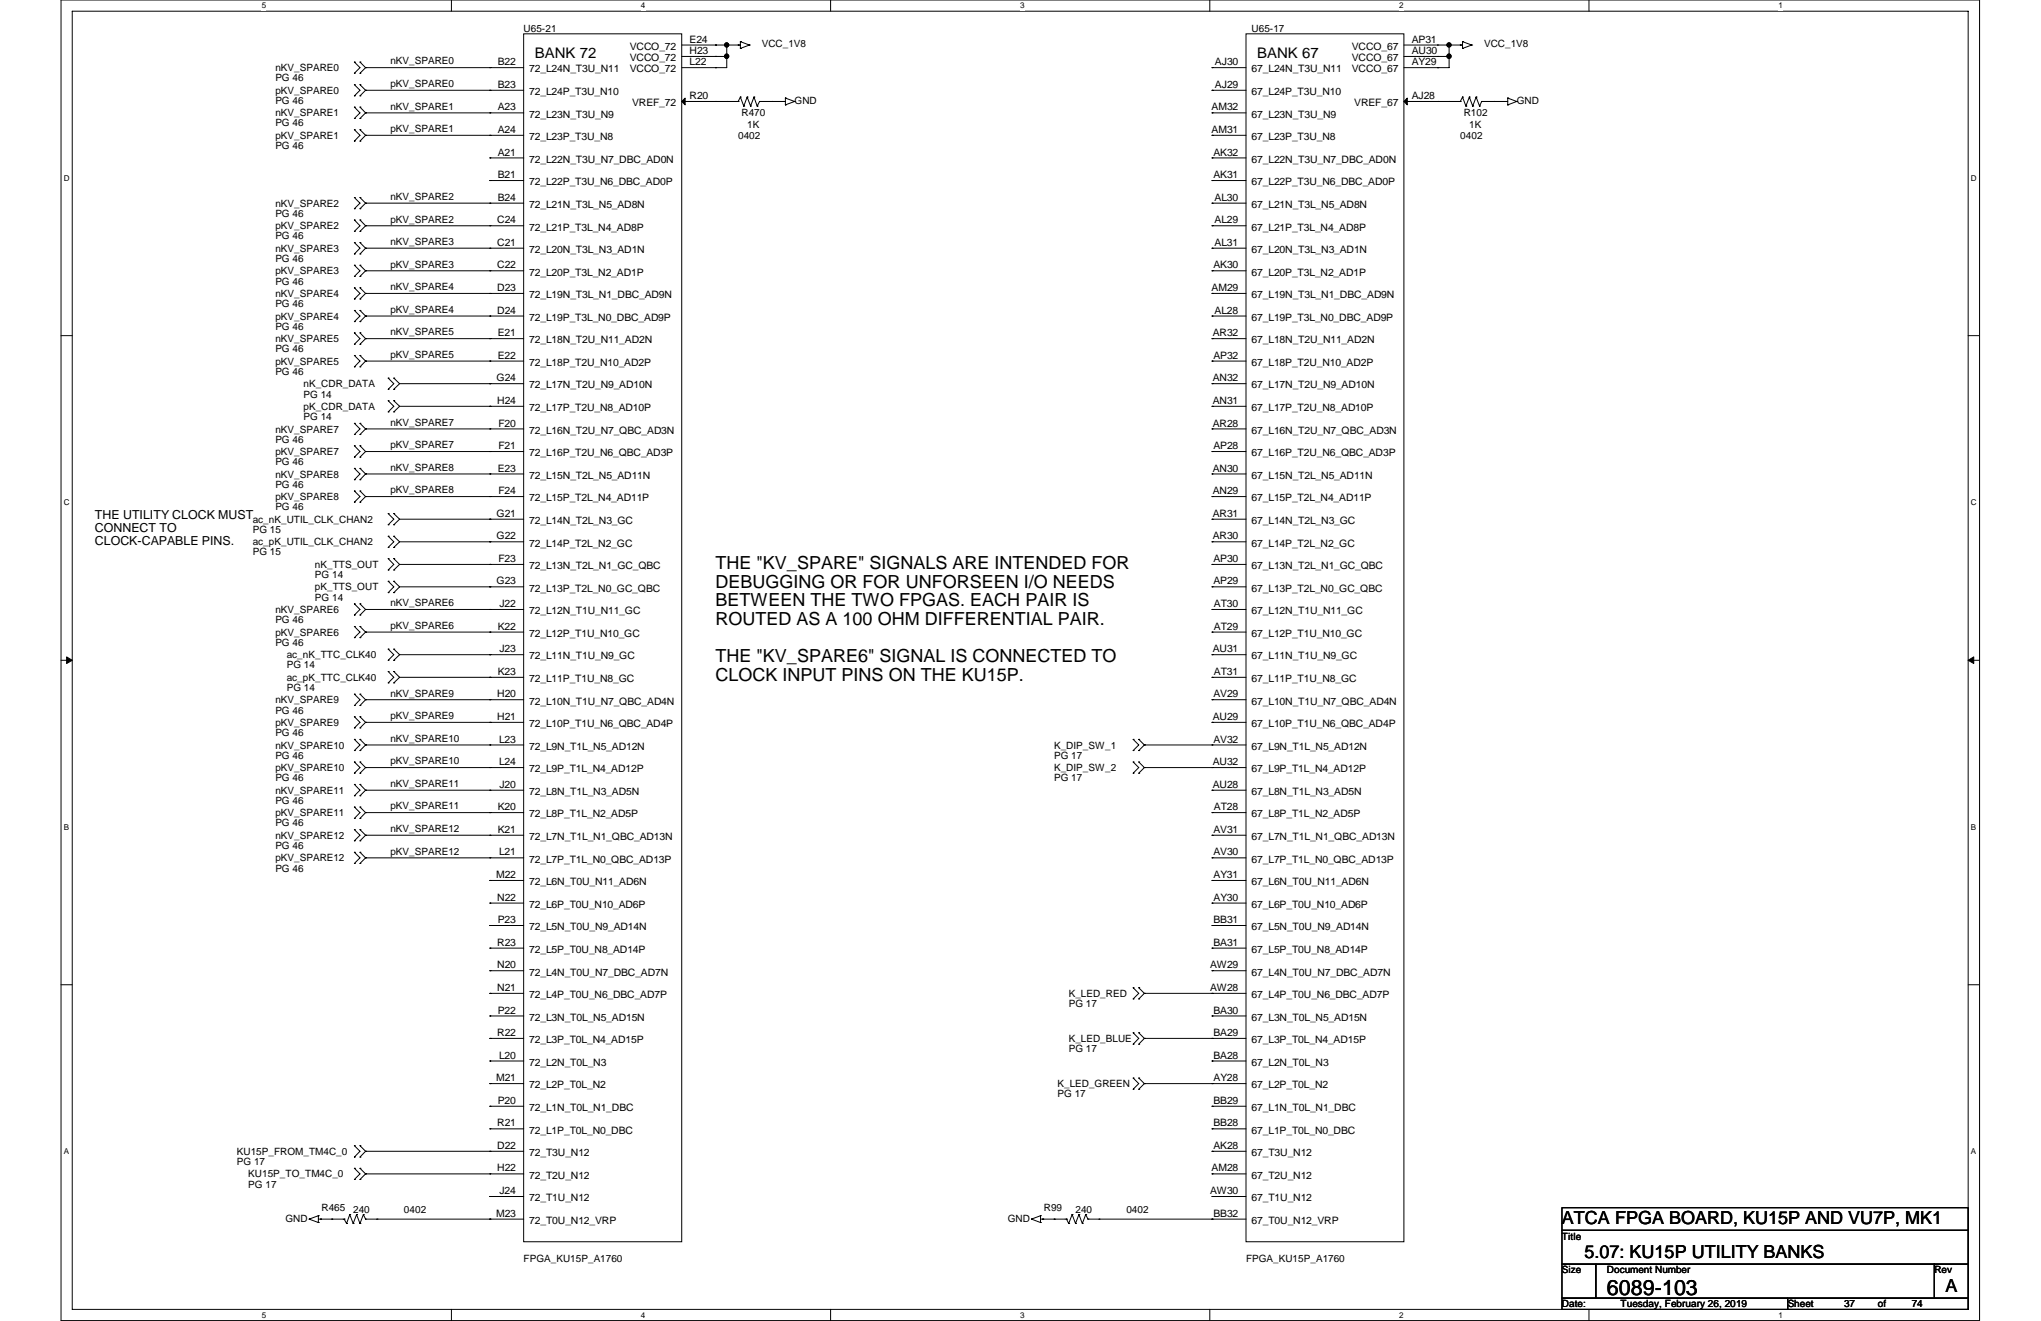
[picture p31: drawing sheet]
<svg xmlns="http://www.w3.org/2000/svg" width="432mm" height="279mm" viewBox="0 0 432 279" stroke-linecap="round" stroke-linejoin="round" font-family="sans-serif">
<defs><g id="words">
<text font-size="4.5" x="340" y="273.9">6089-103</text>
<g font-size="3.8">
<text x="151.4" y="120.4">THE &quot;KV_SPARE&quot; SIGNALS ARE INTENDED FOR</text>
<text x="151.4" y="124.3">DEBUGGING OR FOR UNFORSEEN I/O NEEDS</text>
<text x="151.4" y="128.2">BETWEEN THE TWO FPGAS. EACH PAIR IS</text>
<text x="151.4" y="132.2">ROUTED AS A 100 OHM DIFFERENTIAL PAIR.</text>
<text x="151.4" y="140">THE &quot;KV_SPARE6&quot; SIGNAL IS CONNECTED TO</text>
<text x="151.4" y="144">CLOCK INPUT PINS ON THE KU15P.</text>
<text x="330.5" y="258.8">ATCA FPGA BOARD, KU15P AND VU7P, MK1</text>
<text x="335.2" y="266">5.07: KU15P UTILITY BANKS</text>
<text x="411.6" y="273.2">A</text>
</g>
<g font-size="3.1">
<text x="113.2" y="12.3">BANK 72</text>
<text x="266" y="12.3">BANK 67</text>
</g>
<g font-size="2.6">
<text x="20.1" y="109.8">THE UTILITY CLOCK MUST</text>
<text x="20.1" y="112.5">CONNECT TO</text>
<text x="20.1" y="115.2">CLOCK-CAPABLE PINS.</text>
</g>
<g font-size="2.2">
<text x="133.2" y="10.5">VCCO_72</text>
<text x="145.9" y="9">E24</text>
<text x="145.9" y="11.4">H23</text>
<text x="286" y="10.5">VCCO_67</text>
<text x="298.7" y="9">AP31</text>
<text x="298.7" y="11.4">AU30</text>
<text x="105.3" y="13.8">B22</text>
<text x="112" y="15.3">72_L24N_T3U_N11</text>
<text x="133.2" y="13">VCCO_72</text>
<text x="133.2" y="15.3">VCCO_72</text>
<text x="145.9" y="13.8">L22</text>
<text x="257" y="13.8">AJ30</text>
<text x="264.8" y="15.3">67_L24N_T3U_N11</text>
<text x="286" y="13">VCCO_67</text>
<text x="286" y="15.3">VCCO_67</text>
<text x="298.7" y="13.8">AY29</text>
<text x="105.3" y="23.4">A23</text>
<text x="105.3" y="18.6">B23</text>
<text x="112" y="20.1">72_L24P_T3U_N10</text>
<text x="133.7" y="22.5">VREF_72</text>
<text x="145.9" y="21">R20</text>
<text x="256.3" y="23.4">AM32</text>
<text x="257" y="18.6">AJ29</text>
<text x="264.8" y="20.1">67_L24P_T3U_N10</text>
<text x="286.5" y="22.5">VREF_67</text>
<text x="298.7" y="21">AJ28</text>
<text x="105.3" y="28.1">A24</text>
<text x="112" y="24.9">72_L23N_T3U_N9</text>
<text x="112" y="29.6">72_L23P_T3U_N8</text>
<text x="256.3" y="28.1">AM31</text>
<text x="264.8" y="24.9">67_L23N_T3U_N9</text>
<text x="264.8" y="29.6">67_L23P_T3U_N8</text>
<text x="105.3" y="32.9">A21</text>
<text x="112" y="34.4">72_L22N_T3U_N7_DBC_AD0N</text>
<text x="256.7" y="32.9">AK32</text>
<text x="264.8" y="34.4">67_L22N_T3U_N7_DBC_AD0N</text>
<text x="105.3" y="37.7">B21</text>
<text x="112" y="39.2">72_L22P_T3U_N6_DBC_AD0P</text>
<text x="256.7" y="37.7">AK31</text>
<text x="264.8" y="39.2">67_L22P_T3U_N6_DBC_AD0P</text>
<text x="105.2" y="47.2">C24</text>
<text x="105.3" y="42.5">B24</text>
<text x="112" y="44">72_L21N_T3L_N5_AD8N</text>
<text x="257" y="42.5">AL30</text>
<text x="257" y="47.2">AL29</text>
<text x="264.8" y="44">67_L21N_T3L_N5_AD8N</text>
<text x="105.2" y="52">C21</text>
<text x="112" y="53.5">72_L20N_T3L_N3_AD1N</text>
<text x="112" y="48.8">72_L21P_T3L_N4_AD8P</text>
<text x="257" y="52">AL31</text>
<text x="264.8" y="53.5">67_L20N_T3L_N3_AD1N</text>
<text x="264.8" y="48.8">67_L21P_T3L_N4_AD8P</text>
<text x="105.2" y="56.8">C22</text>
<text x="112" y="58.3">72_L20P_T3L_N2_AD1P</text>
<text x="256.7" y="56.8">AK30</text>
<text x="264.8" y="58.3">67_L20P_T3L_N2_AD1P</text>
<text x="105.2" y="61.6">D23</text>
<text x="112" y="63.1">72_L19N_T3L_N1_DBC_AD9N</text>
<text x="256.3" y="61.6">AM29</text>
<text x="264.8" y="63.1">67_L19N_T3L_N1_DBC_AD9N</text>
<text x="105.2" y="66.3">D24</text>
<text x="105.3" y="71.1">E21</text>
<text x="112" y="67.9">72_L19P_T3L_N0_DBC_AD9P</text>
<text x="256.6" y="71.1">AR32</text>
<text x="257" y="66.3">AL28</text>
<text x="264.8" y="67.9">67_L19P_T3L_N0_DBC_AD9P</text>
<text x="105.3" y="75.9">E22</text>
<text x="112" y="72.6">72_L18N_T2U_N11_AD2N</text>
<text x="112" y="77.4">72_L18P_T2U_N10_AD2P</text>
<text x="256.7" y="75.9">AP32</text>
<text x="264.8" y="72.6">67_L18N_T2U_N11_AD2N</text>
<text x="264.8" y="77.4">67_L18P_T2U_N10_AD2P</text>
<text x="105.1" y="80.6">G24</text>
<text x="112" y="82.2">72_L17N_T2U_N9_AD10N</text>
<text x="256.6" y="80.6">AN32</text>
<text x="264.8" y="82.2">67_L17N_T2U_N9_AD10N</text>
<text x="105.2" y="85.4">H24</text>
<text x="112" y="87">72_L17P_T2U_N8_AD10P</text>
<text x="256.6" y="85.4">AN31</text>
<text x="264.8" y="87">67_L17P_T2U_N8_AD10P</text>
<text x="105.5" y="90.2">F20</text>
<text x="105.5" y="95">F21</text>
<text x="112" y="91.7">72_L16N_T2U_N7_QBC_AD3N</text>
<text x="256.6" y="90.2">AR28</text>
<text x="256.7" y="95">AP28</text>
<text x="264.8" y="91.7">67_L16N_T2U_N7_QBC_AD3N</text>
<text x="105.3" y="99.7">E23</text>
<text x="112" y="101.3">72_L15N_T2L_N5_AD11N</text>
<text x="112" y="96.5">72_L16P_T2U_N6_QBC_AD3P</text>
<text x="256.6" y="99.7">AN30</text>
<text x="264.8" y="101.3">67_L15N_T2L_N5_AD11N</text>
<text x="264.8" y="96.5">67_L16P_T2U_N6_QBC_AD3P</text>
<text x="105.5" y="104.5">F24</text>
<text x="112" y="106">72_L15P_T2L_N4_AD11P</text>
<text x="256.6" y="104.5">AN29</text>
<text x="264.8" y="106">67_L15P_T2L_N4_AD11P</text>
<text x="105.1" y="109.3">G21</text>
<text x="112" y="110.8">72_L14N_T2L_N3_GC</text>
<text x="256.6" y="109.3">AR31</text>
<text x="264.8" y="110.8">67_L14N_T2L_N3_GC</text>
<text x="105.1" y="114.1">G22</text>
<text x="105.5" y="118.9">F23</text>
<text x="112" y="115.6">72_L14P_T2L_N2_GC</text>
<text x="256.6" y="114.1">AR30</text>
<text x="256.7" y="118.9">AP30</text>
<text x="264.8" y="115.6">67_L14P_T2L_N2_GC</text>
<text x="105.1" y="123.6">G23</text>
<text x="112" y="120.4">72_L13N_T2L_N1_GC_QBC</text>
<text x="112" y="125.1">72_L13P_T2L_N0_GC_QBC</text>
<text x="256.7" y="123.6">AP29</text>
<text x="264.8" y="120.4">67_L13N_T2L_N1_GC_QBC</text>
<text x="264.8" y="125.1">67_L13P_T2L_N0_GC_QBC</text>
<text x="105.7" y="128.4">J22</text>
<text x="112" y="129.9">72_L12N_T1U_N11_GC</text>
<text x="256.8" y="128.4">AT30</text>
<text x="264.8" y="129.9">67_L12N_T1U_N11_GC</text>
<text x="105.3" y="133.2">K22</text>
<text x="105.7" y="138">J23</text>
<text x="112" y="134.7">72_L12P_T1U_N10_GC</text>
<text x="256.6" y="138">AU31</text>
<text x="256.8" y="133.2">AT29</text>
<text x="264.8" y="134.7">67_L12P_T1U_N10_GC</text>
<text x="105.3" y="142.7">K23</text>
<text x="112" y="139.5">72_L11N_T1U_N9_GC</text>
<text x="256.8" y="142.7">AT31</text>
<text x="264.8" y="139.5">67_L11N_T1U_N9_GC</text>
<text x="105.2" y="147.5">H20</text>
<text x="112" y="149">72_L10N_T1U_N7_QBC_AD4N</text>
<text x="112" y="144.3">72_L11P_T1U_N8_GC</text>
<text x="256.7" y="147.5">AV29</text>
<text x="264.8" y="149">67_L10N_T1U_N7_QBC_AD4N</text>
<text x="264.8" y="144.3">67_L11P_T1U_N8_GC</text>
<text x="105.2" y="152.3">H21</text>
<text x="112" y="153.8">72_L10P_T1U_N6_QBC_AD4P</text>
<text x="256.6" y="152.3">AU29</text>
<text x="264.8" y="153.8">67_L10P_T1U_N6_QBC_AD4P</text>
<text x="105.6" y="157.1">L23</text>
<text x="105.6" y="161.8">L24</text>
<text x="112" y="158.6">72_L9N_T1L_N5_AD12N</text>
<text x="256.6" y="161.8">AU32</text>
<text x="256.7" y="157.1">AV32</text>
<text x="264.8" y="158.6">67_L9N_T1L_N5_AD12N</text>
<text x="105.7" y="166.6">J20</text>
<text x="112" y="163.4">72_L9P_T1L_N4_AD12P</text>
<text x="256.6" y="166.6">AU28</text>
<text x="264.8" y="163.4">67_L9P_T1L_N4_AD12P</text>
<text x="105.3" y="171.4">K20</text>
<text x="112" y="168.1">72_L8N_T1L_N3_AD5N</text>
<text x="112" y="172.9">72_L8P_T1L_N2_AD5P</text>
<text x="256.8" y="171.4">AT28</text>
<text x="264.8" y="168.1">67_L8N_T1L_N3_AD5N</text>
<text x="264.8" y="172.9">67_L8P_T1L_N2_AD5P</text>
<text x="105.3" y="176.1">K21</text>
<text x="112" y="177.7">72_L7N_T1L_N1_QBC_AD13N</text>
<text x="256.7" y="176.1">AV31</text>
<text x="264.8" y="177.7">67_L7N_T1L_N1_QBC_AD13N</text>
<text x="104.9" y="185.7">M22</text>
<text x="105.6" y="180.9">L21</text>
<text x="112" y="182.5">72_L7P_T1L_N0_QBC_AD13P</text>
<text x="256.7" y="180.9">AV30</text>
<text x="256.8" y="185.7">AY31</text>
<text x="264.8" y="182.5">67_L7P_T1L_N0_QBC_AD13P</text>
<text x="105.2" y="190.5">N22</text>
<text x="112" y="187.2">72_L6N_T0U_N11_AD6N</text>
<text x="256.8" y="190.5">AY30</text>
<text x="264.8" y="187.2">67_L6N_T0U_N11_AD6N</text>
<text x="105.3" y="195.2">P23</text>
<text x="112" y="196.8">72_L5N_T0U_N9_AD14N</text>
<text x="112" y="192">72_L6P_T0U_N10_AD6P</text>
<text x="256.7" y="195.2">BB31</text>
<text x="264.8" y="196.8">67_L5N_T0U_N9_AD14N</text>
<text x="264.8" y="192">67_L6P_T0U_N10_AD6P</text>
<text x="105.2" y="200">R23</text>
<text x="112" y="201.5">72_L5P_T0U_N8_AD14P</text>
<text x="256.7" y="200">BA31</text>
<text x="264.8" y="201.5">67_L5P_T0U_N8_AD14P</text>
<text x="105.2" y="204.8">N20</text>
<text x="105.2" y="209.6">N21</text>
<text x="112" y="206.3">72_L4N_T0U_N7_DBC_AD7N</text>
<text x="256" y="204.8">AW29</text>
<text x="256" y="209.6">AW28</text>
<text x="264.8" y="206.3">67_L4N_T0U_N7_DBC_AD7N</text>
<text x="105.3" y="214.4">P22</text>
<text x="112" y="215.9">72_L3N_T0L_N5_AD15N</text>
<text x="112" y="211.1">72_L4P_T0U_N6_DBC_AD7P</text>
<text x="256.7" y="214.4">BA30</text>
<text x="264.8" y="215.9">67_L3N_T0L_N5_AD15N</text>
<text x="264.8" y="211.1">67_L4P_T0U_N6_DBC_AD7P</text>
<text x="105.2" y="219.1">R22</text>
<text x="112" y="220.6">72_L3P_T0L_N4_AD15P</text>
<text x="256.7" y="219.1">BA29</text>
<text x="264.8" y="220.6">67_L3P_T0L_N4_AD15P</text>
<text x="105.6" y="223.9">L20</text>
<text x="112" y="225.4">72_L2N_T0L_N3</text>
<text x="256.7" y="223.9">BA28</text>
<text x="264.8" y="225.4">67_L2N_T0L_N3</text>
<text x="104.9" y="228.7">M21</text>
<text x="105.3" y="233.5">P20</text>
<text x="112" y="230.2">72_L2P_T0L_N2</text>
<text x="256.7" y="233.5">BB29</text>
<text x="256.8" y="228.7">AY28</text>
<text x="264.8" y="230.2">67_L2P_T0L_N2</text>
<text x="105.2" y="238.3">R21</text>
<text x="112" y="235">72_L1N_T0L_N1_DBC</text>
<text x="112" y="239.8">72_L1P_T0L_N0_DBC</text>
<text x="256.7" y="238.3">BB28</text>
<text x="264.8" y="235">67_L1N_T0L_N1_DBC</text>
<text x="264.8" y="239.8">67_L1P_T0L_N0_DBC</text>
<text x="105.2" y="243">D22</text>
<text x="112" y="244.5">72_T3U_N12</text>
<text x="256.7" y="243">AK28</text>
<text x="264.8" y="244.5">67_T3U_N12</text>
<text x="105.2" y="247.8">H22</text>
<text x="112" y="249.3">72_T2U_N12</text>
<text x="256.3" y="247.8">AM28</text>
<text x="264.8" y="249.3">67_T2U_N12</text>
<text x="104.9" y="257.3">M23</text>
<text x="105.7" y="252.6">J24</text>
<text x="112" y="254.1">72_T1U_N12</text>
<text x="256" y="252.6">AW30</text>
<text x="256.7" y="257.3">BB32</text>
<text x="264.8" y="254.1">67_T1U_N12</text>
<text x="112" y="258.9">72_T0U_N12_VRP</text>
<text x="264.8" y="258.9">67_T0U_N12_VRP</text>
</g>
<g font-size="2.1">
<text x="110.8" y="6.7">U65-21</text>
<text x="161.2" y="10">VCC_1V8</text>
<text x="264.8" y="6.7">U65-17</text>
<text x="314" y="10">VCC_1V8</text>
<text x="58.3" y="15.1">nKV_SPARE0</text>
<text x="58.3" y="17.2">PG 46</text>
<text x="82.6" y="13.6">nKV_SPARE0</text>
<text x="58.3" y="19.9">pKV_SPARE0</text>
<text x="58.3" y="22">PG 46</text>
<text x="82.6" y="18.4">pKV_SPARE0</text>
<text x="82.6" y="23.2">nKV_SPARE1</text>
<text x="168.1" y="22">GND</text>
<text x="320.9" y="22">GND</text>
<text x="58.3" y="24.6">nKV_SPARE1</text>
<text x="58.3" y="26.8">PG 46</text>
<text x="58.3" y="29.4">pKV_SPARE1</text>
<text x="82.6" y="27.9">pKV_SPARE1</text>
<text x="156.2" y="29.4">0402</text>
<text x="156.9" y="24.6">R470</text>
<text x="158.1" y="27">1K</text>
<text x="308.9" y="29.4">0402</text>
<text x="309.7" y="24.6">R102</text>
<text x="310.9" y="27">1K</text>
<text x="58.3" y="31.5">PG 46</text>
<text x="58.3" y="43.7">nKV_SPARE2</text>
<text x="58.3" y="45.8">PG 46</text>
<text x="82.6" y="42.3">nKV_SPARE2</text>
<text x="82.6" y="47.1">pKV_SPARE2</text>
<text x="58.3" y="48.5">pKV_SPARE2</text>
<text x="58.3" y="50.6">PG 46</text>
<text x="58.3" y="53.3">nKV_SPARE3</text>
<text x="82.6" y="51.8">nKV_SPARE3</text>
<text x="58.3" y="55.4">PG 46</text>
<text x="58.3" y="58">pKV_SPARE3</text>
<text x="82.6" y="56.6">pKV_SPARE3</text>
<text x="58.3" y="60.2">PG 46</text>
<text x="58.3" y="62.8">nKV_SPARE4</text>
<text x="58.3" y="65">PG 46</text>
<text x="82.6" y="61.4">nKV_SPARE4</text>
<text x="58.3" y="67.6">pKV_SPARE4</text>
<text x="58.3" y="69.7">PG 46</text>
<text x="82.6" y="66.2">pKV_SPARE4</text>
<text x="82.6" y="71">nKV_SPARE5</text>
<text x="58.3" y="72.3">nKV_SPARE5</text>
<text x="58.3" y="74.5">PG 46</text>
<text x="58.3" y="77.1">pKV_SPARE5</text>
<text x="82.6" y="75.7">pKV_SPARE5</text>
<text x="58.3" y="79.3">PG 46</text>
<text x="64.2" y="81.9">nK_CDR_DATA</text>
<text x="64.2" y="84.1">PG 14</text>
<text x="64.2" y="86.7">pK_CDR_DATA</text>
<text x="64.2" y="88.9">PG 14</text>
<text x="58.3" y="91.5">nKV_SPARE7</text>
<text x="58.3" y="93.6">PG 46</text>
<text x="82.6" y="90">nKV_SPARE7</text>
<text x="82.6" y="94.8">pKV_SPARE7</text>
<text x="58.3" y="96.2">pKV_SPARE7</text>
<text x="58.3" y="98.4">PG 46</text>
<text x="58.3" y="101">nKV_SPARE8</text>
<text x="82.6" y="99.6">nKV_SPARE8</text>
<text x="58.3" y="103.2">PG 46</text>
<text x="58.3" y="105.8">pKV_SPARE8</text>
<text x="58.3" y="107.9">PG 46</text>
<text x="82.6" y="104.4">pKV_SPARE8</text>
<text x="53.5" y="110.6">ac_nK_UTIL_CLK_CHAN2</text>
<text x="53.5" y="112.7">PG 15</text>
<text x="53.5" y="115.4">ac_pK_UTIL_CLK_CHAN2</text>
<text x="53.5" y="117.5">PG 15</text>
<text x="66.6" y="120.1">nK_TTS_OUT</text>
<text x="66.6" y="122.3">PG 14</text>
<text x="66.6" y="124.9">pK_TTS_OUT</text>
<text x="58.3" y="129.7">nKV_SPARE6</text>
<text x="58.3" y="131.8">PG 46</text>
<text x="66.6" y="127">PG 14</text>
<text x="82.6" y="128.2">nKV_SPARE6</text>
<text x="58.3" y="134.5">pKV_SPARE6</text>
<text x="58.3" y="136.6">PG 46</text>
<text x="82.6" y="133">pKV_SPARE6</text>
<text x="60.7" y="139.2">ac_nK_TTC_CLK40</text>
<text x="60.7" y="141.4">PG 14</text>
<text x="60.7" y="144">ac_pK_TTC_CLK40</text>
<text x="58.3" y="148.8">nKV_SPARE9</text>
<text x="60.7" y="146.1">PG 14</text>
<text x="82.6" y="147.3">nKV_SPARE9</text>
<text x="58.3" y="150.9">PG 46</text>
<text x="58.3" y="153.5">pKV_SPARE9</text>
<text x="58.3" y="155.7">PG 46</text>
<text x="82.6" y="152.1">pKV_SPARE9</text>
<text x="58.3" y="158.3">nKV_SPARE10</text>
<text x="58.3" y="160.5">PG 46</text>
<text x="82.6" y="156.9">nKV_SPARE10</text>
<text x="82.6" y="161.7">pKV_SPARE10</text>
<text x="223" y="158.3">K_DIP_SW_1</text>
<text x="223" y="160.5">PG 17</text>
<text x="58.3" y="163.1">pKV_SPARE10</text>
<text x="58.3" y="165.2">PG 46</text>
<text x="58.3" y="167.9">nKV_SPARE11</text>
<text x="82.6" y="166.5">nKV_SPARE11</text>
<text x="223" y="163.1">K_DIP_SW_2</text>
<text x="223" y="165.2">PG 17</text>
<text x="58.3" y="170">PG 46</text>
<text x="58.3" y="172.6">pKV_SPARE11</text>
<text x="82.6" y="171.2">pKV_SPARE11</text>
<text x="58.3" y="174.8">PG 46</text>
<text x="58.3" y="177.4">nKV_SPARE12</text>
<text x="58.3" y="179.6">PG 46</text>
<text x="82.6" y="176">nKV_SPARE12</text>
<text x="58.3" y="182.2">pKV_SPARE12</text>
<text x="58.3" y="184.4">PG 46</text>
<text x="82.6" y="180.8">pKV_SPARE12</text>
<text x="226.1" y="210.9">K_LED_RED</text>
<text x="226.1" y="213">PG 17</text>
<text x="226.1" y="220.4">K_LED_BLUE</text>
<text x="226.1" y="222.5">PG 17</text>
<text x="223.7" y="230">K_LED_GREEN</text>
<text x="223.7" y="232.1">PG 17</text>
<text x="50.1" y="244.3">KU15P_FROM_TM4C_0</text>
<text x="50.1" y="246.4">PG 17</text>
<text x="52.5" y="249">KU15P_TO_TM4C_0</text>
<text x="52.5" y="251.2">PG 17</text>
<text x="68" y="256.2">R465</text>
<text x="74.7" y="256.5">240</text>
<text x="85.5" y="256.5">0402</text>
<text x="220.9" y="256.2">R99</text>
<text x="227.5" y="256.5">240</text>
<text x="238.3" y="256.5">0402</text>
<text x="60.4" y="258.4">GND</text>
<text x="213.2" y="258.4">GND</text>
<text x="330.5" y="262.2">Title</text>
<text x="110.8" y="267">FPGA_KU15P_A1760</text>
<text x="263.6" y="267">FPGA_KU15P_A1760</text>
<text x="330.5" y="269.3">Size</text>
<text x="340" y="269.3">Document Number</text>
<text x="409.2" y="269.3">Rev</text>
<text x="330.5" y="276.5">Date:</text>
<text x="342.9" y="276.5">Tuesday, February 26, 2019</text>
<text x="378.2" y="276.5">Sheet</text>
<text x="390.1" y="276.5">37</text>
<text x="397.3" y="276.5">of</text>
<text x="404.5" y="276.5">74</text>
</g>
<g font-size="1.7">
<text x="55.4" y="1.8">5</text>
<text x="135.6" y="1.8">4</text>
<text x="215.8" y="1.8">3</text>
<text x="296" y="1.8">2</text>
<text x="376.3" y="1.8">1</text>
<text x="13.5" y="38.2">D</text>
<text x="417" y="38.2">D</text>
<text x="13.5" y="106.8">C</text>
<text x="417" y="106.8">C</text>
<text x="13.5" y="175.5">B</text>
<text x="417" y="175.5">B</text>
<text x="13.5" y="244.1">A</text>
<text x="417" y="244.1">A</text>
<text x="55.4" y="278.7">5</text>
<text x="135.6" y="278.7">4</text>
<text x="215.8" y="278.7">3</text>
<text x="296" y="278.7">2</text>
<text x="376.3" y="278.7">1</text>
</g>
</g></defs>
<path d="M12.9 0h405.9v279.3h-405.9zM15.3 2.4h401.1v274.5h-401.1z" fill="none" stroke="#000" stroke-width=".21"/>
<g fill="#fff">
<path d="M55.4 .3h.9v1.9h-.9z"/>
<path d="M55.4 277.2h.9v1.9h-.9z"/>
</g>
<path d="M95.5 0v2.4M95.5 276.9v2.4" fill="none" stroke="#000" stroke-width=".21"/>
<g fill="#fff">
<path d="M135.6 .3h.9v1.9h-.9z"/>
<path d="M135.6 277.2h.9v1.9h-.9z"/>
</g>
<path d="M175.7 0v2.4M175.7 276.9v2.4" fill="none" stroke="#000" stroke-width=".21"/>
<g fill="#fff">
<path d="M215.8 .3h.9v1.9h-.9z"/>
<path d="M215.8 277.2h.9v1.9h-.9z"/>
</g>
<path d="M255.9 0v2.4M255.9 276.9v2.4" fill="none" stroke="#000" stroke-width=".21"/>
<g fill="#fff">
<path d="M296 .3h1v1.9h-1z"/>
<path d="M296 277.2h1v1.9h-1z"/>
</g>
<path d="M336.2 0v2.4M336.2 276.9v2.4" fill="none" stroke="#000" stroke-width=".21"/>
<g fill="#fff">
<path d="M376.3 .3h.9v1.9h-.9z"/>
<path d="M376.3 277.2h.9v1.9h-.9z"/>
<path d="M13.5 36.7h1.2v1.9h-1.2z"/>
<path d="M417 36.7h1.2v1.9h-1.2z"/>
<path d="M13.5 105.3h1.2v1.9h-1.2z"/>
<path d="M417 105.3h1.2v1.9h-1.2z"/>
</g>
<path d="M12.9 71h2.4M416.4 71h2.4" fill="none" stroke="#000" stroke-width=".21"/>
<g fill="#fff">
<path d="M13.5 173.9h1.1v2h-1.1z"/>
<path d="M417 173.9h1.1v2h-1.1z"/>
</g>
<path d="M12.9 139.7h2.4M416.4 139.7h2.4" fill="none" stroke="#000" stroke-width=".21"/>
<path d="M14.1 138.9v1.4l1.2-.6zM416.4 139.7l1.2 .6v-1.4z" fill="#000" stroke="#000" stroke-width=".21"/>
<g fill="#fff">
<path d="M13.5 242.6h1.1v1.9h-1.1z"/>
<path d="M417 242.6h1.1v1.9h-1.1z"/>
</g>
<g fill="none" stroke="#000" stroke-width=".21">
<path d="M75 15.5h.1M75 13.1h.1M75 17.9h.1M75 13.1l1.2 1.2-1.2 1.2M75 17.9l1.2 1.2-1.2 1.2M76.2 13.1h.1M76.2 15.5h.1M76.2 17.9h.1M76.2 13.1l1.1 1.2M76.2 17.9l1.1 1.2M77.3 14.3h.1M77.3 14.3h33.5"/>
<path d="M77.3 14.3l-1.1 1.2M77.3 19.1l-1.1 1.2M77.3 19.1h.1M77.3 19.1h33.5M103.6 14.3h.1M103.6 19.1h.1M110.8 7.2h33.4v255.4h-33.4zM144.2 11.9h9.6M151.4 9.5h.1M151.4 11.9h.1M151.4 14.3h.1M153.8 9.5h.1"/>
<path d="M153.8 11.9h.1M153.8 9.5v4.8h-9.6M156.2 9.5h.1M156.6 8.8h.1M156.6 10.2h.1M156.6 8.8v1.4M156.6 9.5h-12.4M156.6 8.8l1.9 .7M158.5 9.5h.1M158.5 9.5l-1.9 .7M256.4 14.3h.1M256.4 19.1h.1"/>
<path d="M256.4 14.3h7.2M256.4 19.1h7.2M263.6 7.2h33.4v255.4h-33.4zM297 11.9h9.6M304.2 9.5h.1M304.2 11.9h.1M304.2 14.3h.1M306.6 11.9h.1M306.6 9.5h.1M306.6 9.5v4.8h-9.6M308.9 9.5h.1M309.4 8.8h.1"/>
<path d="M309.4 10.2h.1M309.4 9.5h-12.4M309.4 8.8v1.4M309.4 8.8l2 .7M311.4 9.5h.1M311.4 9.5l-2 .7M75 20.3h.1M75 25.1h.1M75 22.6h.1M75 29.8h.1M75 27.4h.1M75 22.6l1.2 1.3-1.2 1.2"/>
<path d="M75 27.4l1.2 1.2-1.2 1.2M76.2 20.3h.1M76.2 22.6h.1M76.2 25.1h.1M76.2 27.4h.1M76.2 29.8h.1M76.2 22.6l1.1 1.3M76.2 27.4l1.1 1.2M77.3 23.9h.1M77.3 23.9l-1.1 1.2M77.3 28.6l-1.1 1.2M77.3 28.6h.1"/>
<path d="M77.3 28.6h33.5M103.6 33.4h.1M103.6 38.2h.1M103.6 23.9h.1M103.6 28.6h.1M103.6 33.4h7.2M103.6 38.2h7.2M110.8 23.9h-33.5M144.2 21.5h12M151.4 21.5h.1M153.8 21.5h.1M156.2 21.5h.1"/>
<path d="M156.6 20.5h.1M156.6 20.5l.8 1.9M156.6 20.5l-.4 1M157.4 22.4h.1M158.1 20.5h.1M158.1 20.5l.7 1.9M158.1 20.5l-.7 1.9M158.8 22.4h.1M159.5 20.5h.1M159.5 20.5l.7 1.9M159.5 20.5l-.7 1.9M160.2 22.4h.1"/>
<path d="M160.7 21.5h.1M160.7 21.5h5.5M160.7 21.5l-.5 .9M163.3 21.5h.1M165.7 21.5h.1M166.2 20.7h.1M166.2 22.2h.1M166.2 20.7v1.5M166.2 20.7l1.9 .8M168.1 21.5h.1M168.1 21.5l-1.9 .7M256.4 33.4h.1"/>
<path d="M256.4 38.2h.1M256.4 23.9h.1M256.4 28.6h.1M256.4 33.4h7.2M256.4 38.2h7.2M256.4 23.9h7.2M256.4 28.6h7.2M297 21.5h11.9M304.2 21.5h.1M306.6 21.5h.1M308.9 21.5h.1M309.4 20.5h.1"/>
<path d="M309.4 20.5l.7 1.9M309.4 20.5l-.5 1M310.1 22.4h.1M310.9 20.5h.1M310.9 20.5l.7 1.9M310.9 20.5l-.8 1.9M311.6 22.4h.1M312.3 20.5h.1M312.3 20.5l.7 1.9M312.3 20.5l-.7 1.9M313 22.4h.1M313.5 21.5h.1"/>
<path d="M313.5 21.5h5.5M313.5 21.5l-.5 .9M316.1 21.5h.1M318.5 21.5h.1M319 20.7h.1M319 22.2h.1M319 20.7v1.5M319 20.7l1.9 .8M320.9 21.5h.1M320.9 21.5l-1.9 .7M75 44.2h.1M75 41.8h.1"/>
<path d="M75 48.9h.1M75 46.5h.1M75 53.7h.1M75 51.3h.1M75 58.5h.1M75 56.1h.1M75 41.8l1.2 1.2-1.2 1.2M75 46.5l1.2 1.3-1.2 1.1M75 51.3l1.2 1.2-1.2 1.2M75 56.1l1.2 1.2-1.2 1.2M76.2 41.8h.1M76.2 44.2h.1"/>
<path d="M76.2 46.5h.1M76.2 48.9h.1M76.2 51.3h.1M76.2 53.7h.1M76.2 56.1h.1M76.2 58.5h.1M76.2 41.8l1.1 1.2M76.2 46.5l1.1 1.3M76.2 51.3l1.1 1.2M76.2 56.1l1.1 1.2M77.3 43l-1.1 1.2M77.3 47.8l-1.1 1.1"/>
<path d="M77.3 52.5l-1.1 1.2M77.3 57.3l-1.1 1.2M77.3 43h.1M77.3 47.8h.1M77.3 52.5h.1M77.3 57.3h.1M77.3 52.5h33.5M77.3 57.3h33.5M77.3 43h33.5M77.3 47.8h33.5M103.6 52.5h.1M103.6 57.3h.1"/>
<path d="M103.6 43h.1M103.6 47.8h.1M256.4 52.5h.1M256.4 57.3h.1M256.4 43h.1M256.4 47.8h.1M256.4 52.5h7.2M256.4 57.3h7.2M256.4 43h7.2M256.4 47.8h7.2M75 63.2h.1M75 60.9h.1"/>
<path d="M75 68h.1M75 65.7h.1M75 72.8h.1M75 70.4h.1M75 77.6h.1M75 75.2h.1M75 60.9l1.2 1.2-1.2 1.1M75 65.7l1.2 1.1-1.2 1.2M75 70.4l1.2 1.2-1.2 1.2M75 75.2l1.2 1.2-1.2 1.2M76.2 60.9h.1M76.2 63.2h.1"/>
<path d="M76.2 65.7h.1M76.2 68h.1M76.2 70.4h.1M76.2 72.8h.1M76.2 75.2h.1M76.2 77.6h.1M76.2 60.9l1.1 1.2M76.2 65.7l1.1 1.1M76.2 70.4l1.1 1.2M76.2 75.2l1.1 1.2M77.3 62.1l-1.1 1.1M77.3 66.8l-1.1 1.2"/>
<path d="M77.3 71.6l-1.1 1.2M77.3 76.4l-1.1 1.2M77.3 62.1h.1M77.3 66.8h.1M77.3 71.6h.1M77.3 76.4h.1M77.3 71.6h33.5M77.3 76.4h33.5M77.3 62.1h33.5M77.3 66.8h33.5M82.1 80h.1M82.1 80l1.2 1.2-1.2 1.1"/>
<path d="M83.3 80h.1M83.3 80l1.2 1.2M103.6 71.6h.1M103.6 76.4h.1M103.6 62.1h.1M103.6 66.8h.1M256.4 71.6h.1M256.4 76.4h.1M256.4 62.1h.1M256.4 66.8h.1M256.4 71.6h7.2M256.4 76.4h7.2"/>
<path d="M256.4 62.1h7.2M256.4 66.8h7.2M75 91.9h.1M75 89.5h.1M75 96.7h.1M75 94.3h.1M75 99.1h.1M75 89.5l1.2 1.2-1.2 1.2M75 94.3l1.2 1.2-1.2 1.2M75 99.1l1.2 1.1-1.2 1.3M76.2 89.5h.1M76.2 91.9h.1"/>
<path d="M76.2 94.3h.1M76.2 96.7h.1M76.2 99.1h.1M76.2 89.5l1.1 1.2M76.2 94.3l1.1 1.2M76.2 99.1l1.1 1.1M77.3 90.7l-1.1 1.2M77.3 95.5l-1.1 1.2M77.3 90.7h.1M77.3 95.5h.1M77.3 90.7h33.5M77.3 95.5h33.5"/>
<path d="M82.1 82.3h.1M82.1 87.1h.1M82.1 84.8h.1M82.1 84.8l1.2 1.1-1.2 1.2M83.3 82.3h.1M83.3 84.8h.1M83.3 87.1h.1M83.3 84.8l1.2 1.1M84.5 81.2l-1.2 1.1M84.5 85.9l-1.2 1.2M103.6 90.7h.1M103.6 95.5h.1"/>
<path d="M103.6 81.2h.1M103.6 85.9h.1M110.8 81.2h-26.3M110.8 85.9h-26.3M256.4 90.7h.1M256.4 95.5h.1M256.4 81.2h.1M256.4 85.9h.1M256.4 90.7h7.2M256.4 95.5h7.2M256.4 81.2h7.2M256.4 85.9h7.2"/>
<path d="M75 101.5h.1M75 106.2h.1M75 103.8h.1M75 103.8l1.2 1.2-1.2 1.2M76.2 101.5h.1M76.2 103.8h.1M76.2 106.2h.1M76.2 103.8l1.1 1.2M77.3 100.2l-1.1 1.3M77.3 105l-1.1 1.2M77.3 100.2h.1M77.3 105h.1"/>
<path d="M77.3 100.2h33.5M77.3 105h33.5M82.1 111h.1M82.1 108.6h.1M82.1 115.8h.1M82.1 113.4h.1M82.1 118.2h.1M82.1 108.6l1.2 1.2-1.2 1.2M82.1 113.4l1.2 1.2-1.2 1.2M82.1 118.2l1.2 1.2-1.2 1.2M83.3 108.6h.1M83.3 111h.1"/>
<path d="M83.3 113.4h.1M83.3 115.8h.1M83.3 118.2h.1M83.3 108.6l1.2 1.2M83.3 113.4l1.2 1.2M83.3 118.2l1.2 1.2M84.5 109.8l-1.2 1.2M84.5 114.6l-1.2 1.2M84.5 119.4l-1.2 1.2M84.5 109.8h26.3M103.6 119.4h.1M103.6 109.8h.1"/>
<path d="M103.6 114.6h.1M103.6 100.2h.1M103.6 105h.1M110.8 119.4h-26.3M110.8 114.6h-26.3M256.4 119.4h.1M256.4 109.8h.1M256.4 114.6h.1M256.4 100.2h.1M256.4 105h.1M256.4 119.4h7.2M256.4 109.8h7.2"/>
<path d="M256.4 114.6h7.2M256.4 100.2h7.2M256.4 105h7.2M75 130.1h.1M75 127.7h.1M75 134.9h.1M75 132.5h.1M75 127.7l1.2 1.2-1.2 1.2M75 132.5l1.2 1.2-1.2 1.2M76.2 127.7h.1M76.2 130.1h.1M76.2 132.5h.1"/>
<path d="M76.2 134.9h.1M76.2 127.7l1.1 1.2M76.2 132.5l1.1 1.2M77.3 128.9h.1M77.3 128.9l-1.1 1.2M77.3 133.7l-1.1 1.2M77.3 133.7h.1M77.3 133.7h33.5M82.1 120.6h.1M82.1 125.3h.1M82.1 122.9h.1M82.1 139.7h.1"/>
<path d="M82.1 137.3h.1M82.1 122.9l1.2 1.2-1.2 1.2M82.1 137.3l1.2 1.2-1.2 1.2M83.3 120.6h.1M83.3 122.9h.1M83.3 125.3h.1M83.3 137.3h.1M83.3 139.7h.1M83.3 122.9l1.2 1.2M83.3 137.3l1.2 1.2M84.5 124.1l-1.2 1.2M84.5 138.5l-1.2 1.2"/>
<path d="M103.6 138.5h.1M103.6 128.9h.1M103.6 133.7h.1M103.6 124.1h.1M110.8 138.5h-26.3M110.8 128.9h-33.5M110.8 124.1h-26.3M256.4 138.5h.1M256.4 128.9h.1M256.4 133.7h.1M256.4 124.1h.1M256.4 138.5h7.2"/>
<path d="M256.4 128.9h7.2M256.4 133.7h7.2M256.4 124.1h7.2M75 149.2h.1M75 146.8h.1M75 154h.1M75 151.6h.1M75 158.8h.1M75 156.4h.1M75 146.8l1.2 1.2-1.2 1.2M75 151.6l1.2 1.2-1.2 1.2M75 156.4l1.2 1.2-1.2 1.2"/>
<path d="M76.2 146.8h.1M76.2 149.2h.1M76.2 151.6h.1M76.2 154h.1M76.2 156.4h.1M76.2 158.8h.1M76.2 146.8l1.1 1.2M76.2 151.6l1.1 1.2M76.2 156.4l1.1 1.2M77.3 148h.1M77.3 148l-1.1 1.2M77.3 152.8l-1.1 1.2"/>
<path d="M77.3 157.6l-1.1 1.2M77.3 152.8h.1M77.3 157.6h.1M77.3 152.8h33.5M77.3 157.6h33.5M82.1 144.4h.1M82.1 142h.1M82.1 142l1.2 1.3-1.2 1.1M83.3 142h.1M83.3 144.4h.1M83.3 142l1.2 1.3M84.5 143.3l-1.2 1.1"/>
<path d="M103.6 148h.1M103.6 152.8h.1M103.6 143.3h.1M103.6 157.6h.1M110.8 148h-33.5M110.8 143.3h-26.3M239.7 158.8h.1M239.7 156.4h.1M239.7 156.4l1.2 1.2-1.2 1.2M240.9 156.4h.1M240.9 158.8h.1M240.9 156.4l1.2 1.2"/>
<path d="M242.1 157.6h.1M242.1 157.6h21.5M242.1 157.6l-1.2 1.2M256.4 148h.1M256.4 152.8h.1M256.4 143.3h.1M256.4 157.6h.1M256.4 148h7.2M256.4 152.8h7.2M256.4 143.3h7.2M75 163.5h.1M75 161.2h.1"/>
<path d="M75 168.3h.1M75 165.9h.1M75 173.1h.1M75 170.7h.1M75 177.8h.1M75 175.5h.1M75 161.2l1.2 1.1-1.2 1.2M75 165.9l1.2 1.2-1.2 1.2M75 170.7l1.2 1.2-1.2 1.2M75 175.5l1.2 1.2-1.2 1.1M76.2 161.2h.1M76.2 163.5h.1"/>
<path d="M76.2 165.9h.1M76.2 168.3h.1M76.2 170.7h.1M76.2 173.1h.1M76.2 175.5h.1M76.2 177.8h.1M76.2 161.2l1.1 1.1M76.2 165.9l1.1 1.2M76.2 170.7l1.1 1.2M76.2 175.5l1.1 1.2M77.3 162.3l-1.1 1.2M77.3 167.1l-1.1 1.2"/>
<path d="M77.3 171.9l-1.1 1.2M77.3 176.7l-1.1 1.1M77.3 162.3h.1M77.3 167.1h.1M77.3 171.9h.1M77.3 176.7h.1M77.3 176.7h33.5M77.3 167.1h33.5M77.3 171.9h33.5M77.3 162.3h33.5M103.6 176.7h.1M103.6 167.1h.1"/>
<path d="M103.6 171.9h.1M103.6 162.3h.1M239.7 163.5h.1M239.7 161.2h.1M239.7 161.2l1.2 1.1-1.2 1.2M240.9 161.2h.1M240.9 163.5h.1M240.9 161.2l1.2 1.1M242.1 162.3h.1M242.1 162.3h21.5M242.1 162.3l-1.2 1.2M256.4 176.7h.1"/>
<path d="M256.4 167.1h.1M256.4 171.9h.1M256.4 162.3h.1M256.4 176.7h7.2M256.4 167.1h7.2M256.4 171.9h7.2M75 182.6h.1M75 180.3h.1M75 180.3l1.2 1.1-1.2 1.2M76.2 180.3h.1M76.2 182.6h.1M76.2 180.3l1.1 1.1"/>
<path d="M77.3 181.4l-1.1 1.2M77.3 181.4h.1M77.3 181.4h33.5M103.6 195.7h.1M103.6 186.2h.1M103.6 191h.1M103.6 181.4h.1M103.6 195.7h7.2M103.6 186.2h7.2M103.6 191h7.2M256.4 195.7h.1M256.4 186.2h.1"/>
<path d="M256.4 191h.1M256.4 181.4h.1M256.4 195.7h7.2M256.4 186.2h7.2M256.4 191h7.2M256.4 181.4h7.2M12.9 208.3h2.4M103.6 214.9h.1M103.6 219.6h.1M103.6 205.3h.1M103.6 210.1h.1M103.6 200.5h.1"/>
<path d="M103.6 214.9h7.2M103.6 219.6h7.2M103.6 205.3h7.2M103.6 210.1h7.2M103.6 200.5h7.2M239.7 211.3h.1M239.7 208.9h.1M239.7 218.4h.1M239.7 208.9l1.2 1.2-1.2 1.2M239.7 218.4l1.2 1.2-1.2 1.3M240.9 208.9h.1M240.9 211.3h.1"/>
<path d="M240.9 218.4h.1M240.9 208.9l1.2 1.2M240.9 218.4l1.2 1.2M242.1 210.1h.1M242.1 219.6h.1M242.1 219.6h21.5M242.1 210.1h21.5M242.1 210.1l-1.2 1.2M242.1 219.6l-1.2 1.3M256.4 214.9h.1M256.4 219.6h.1M256.4 205.3h.1"/>
<path d="M256.4 210.1h.1M256.4 200.5h.1M256.4 214.9h7.2M256.4 205.3h7.2M256.4 200.5h7.2M416.4 208.3h2.4M103.6 234h.1M103.6 238.8h.1M103.6 224.4h.1M103.6 229.2h.1M103.6 234h7.2M103.6 238.8h7.2"/>
<path d="M103.6 224.4h7.2M103.6 229.2h7.2M239.7 230.4h.1M239.7 228h.1M239.7 220.9h.1M239.7 228l1.2 1.2-1.2 1.2M240.9 228h.1M240.9 230.4h.1M240.9 220.9h.1M240.9 228l1.2 1.2M242.1 229.2h.1M242.1 229.2l-1.2 1.2"/>
<path d="M256.4 234h.1M256.4 238.8h.1M256.4 224.4h.1M256.4 229.2h.1M256.4 234h7.2M256.4 238.8h7.2M256.4 224.4h7.2M263.6 229.2h-21.5M65.4 257.9h.1M65.4 257.9l2 .7M67.4 257.1h.1M67.4 258.6h.1"/>
<path d="M67.4 257.1v1.5M67.4 257.1l-2 .8M67.8 257.9h.1M70.2 257.9h.1M72.8 257.9h.1M72.8 257.9h-5.4M72.8 257.9l.5 .9M73.3 258.8h.1M74 256.9h.1M74 256.9l-.7 1.9M74 256.9l.7 1.9M74.7 258.8h.1"/>
<path d="M75 244.7h.1M75 242.3h.1M75 249.5h.1M75 247.1h.1M75 242.3l1.2 1.2-1.2 1.2M75 247.1l1.2 1.2-1.2 1.2M75.4 256.9h.1M75.4 256.9l-.7 1.9M75.4 256.9l.8 1.9M76.2 258.8h.1M76.2 242.3h.1M76.2 244.7h.1"/>
<path d="M76.2 247.1h.1M76.2 249.5h.1M76.2 242.3l1.1 1.2M76.2 247.1l1.1 1.2M76.9 256.9h.1M76.9 256.9l-.7 1.9M76.9 256.9l.4 1M77.3 257.9h.1M77.3 257.9h33.5M77.3 243.5l-1.1 1.2M77.3 248.3l-1.1 1.2M77.3 243.5h.1"/>
<path d="M77.3 248.3h.1M77.3 248.3h33.5M77.3 243.5h33.5M79.8 257.9h.1M103.6 248.3h.1M103.6 243.5h.1M103.6 257.9h.1M103.6 253.1h.1M103.6 253.1h7.2M218.2 257.9h.1M218.2 257.9l1.9 .7M220.1 257.1h.1"/>
<path d="M220.1 258.6h.1M220.1 257.1v1.5M220.1 257.1l-1.9 .8M220.6 257.9h.1M223 257.9h.1M225.6 257.9h.1M225.6 257.9h-5.5M225.6 257.9l.5 .9M226.1 258.8h.1M226.8 256.9h.1M226.8 256.9l-.7 1.9M226.8 256.9l.7 1.9"/>
<path d="M227.5 258.8h.1M228.3 256.9h.1M228.3 256.9l-.8 1.9M228.3 256.9l.7 1.9M229 258.8h.1M229.7 256.9h.1M229.7 256.9l-.7 1.9M229.7 256.9l.5 1M230.2 257.9h.1M230.2 257.9h33.4M232.5 257.9h.1M256.4 257.9h.1"/>
<path d="M256.4 253.1h.1M256.4 248.3h.1M256.4 243.5h.1M256.4 253.1h7.2M256.4 248.3h7.2M256.4 243.5h7.2M330.5 255.4h85.9v4.8h-85.9zM330.5 260.2h85.9v7.2h-85.9zM330.5 267.4h7.1v7.2h-7.1zM330.5 274.6h47.7v2.3h-47.7zM337.6 267.4h71.6v7.2h-71.6zM378.2 274.6h38.2v2.3h-38.2z"/>
<path d="M409.2 267.4h7.2v7.2h-7.2z"/>
</g>
<g fill="#000" stroke="#000" stroke-width=".21">
<path d="M144.2 21.5l.7-.8v1.5z" fill-rule="evenodd"/>
<path d="M297 21.5l.7-.8v1.5z" fill-rule="evenodd"/>
<circle cx="153.7" cy="11.9" r=".46"/>
<circle cx="153.7" cy="9.5" r=".44"/>
<circle cx="306.5" cy="11.9" r=".46"/>
<circle cx="306.6" cy="9.5" r=".44"/>
</g>
<use href="#words"/>
</svg>
